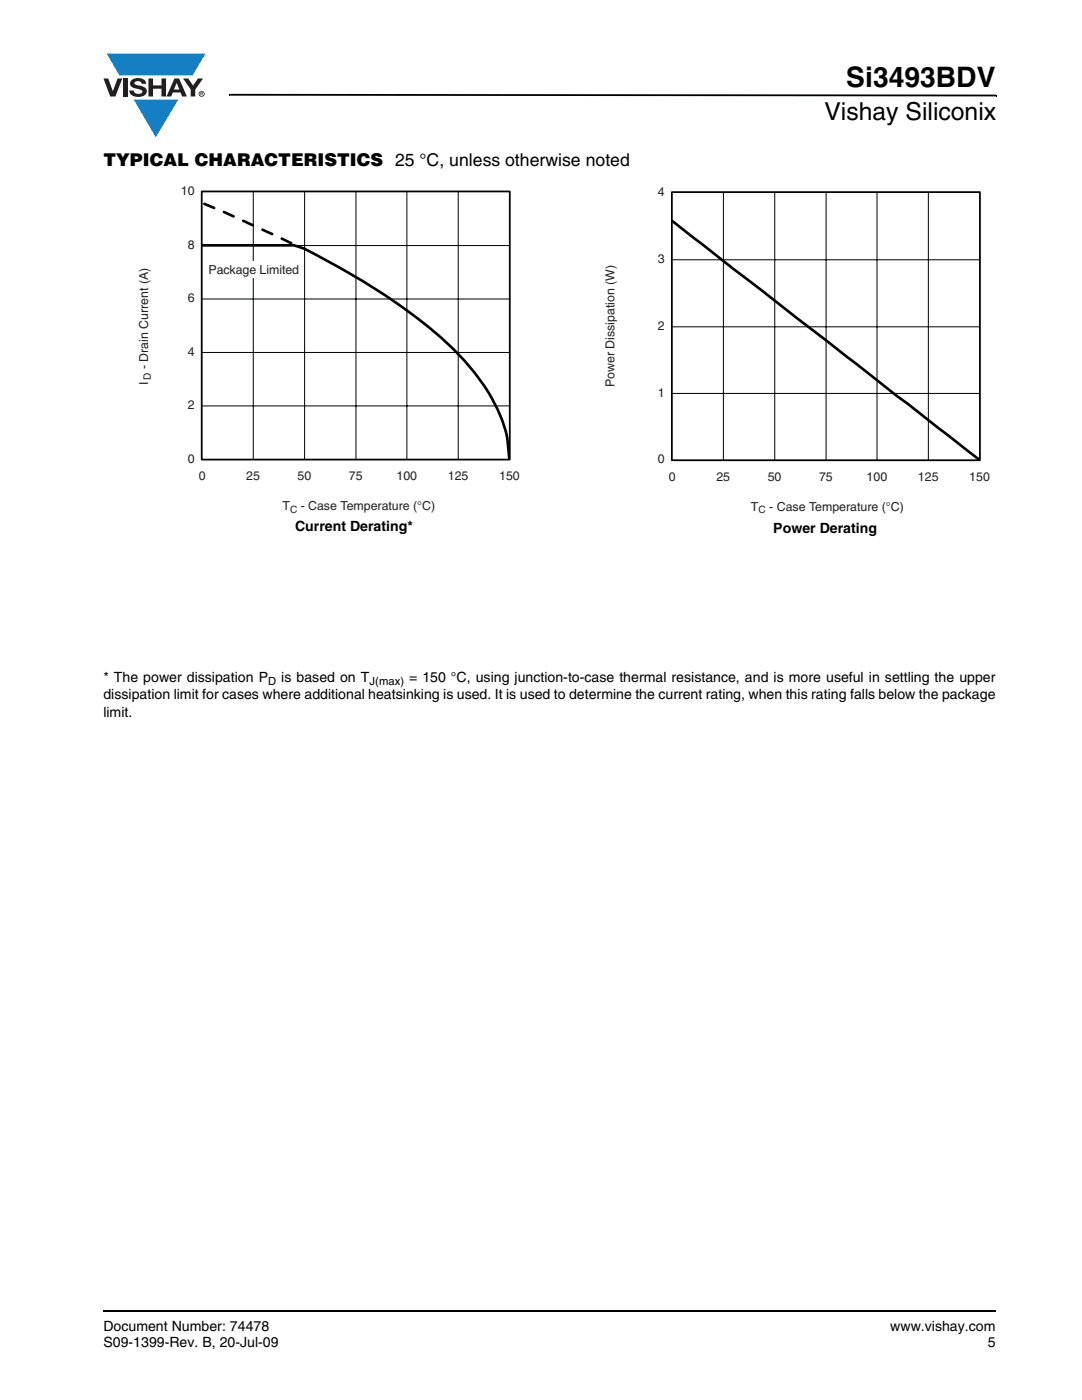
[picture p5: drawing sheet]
<svg xmlns="http://www.w3.org/2000/svg" width="216mm" height="279mm" viewBox="0 0 216 279" stroke-linecap="round" stroke-linejoin="round" font-family="sans-serif">
<defs><g id="words">
<text font-size="5.6" x="168.9" y="17.4">Si3493BDV</text>
<text font-size="4.9" x="164.5" y="24">Vishay Siliconix</text>
<text font-size="3.5" x="20.6" y="33">TYPICAL CHARACTERISTICS 25 °C, unless otherwise noted</text>
<g font-size="2.8">
<text x="58.9" y="105.9">Current Derating*</text>
<text x="154.3" y="106.5">Power Derating</text>
<text x="20.6" y="136.1">* The power dissipation P</text>
<text x="56.1" y="136.1">is based on T</text>
<text x="81.6" y="136.1">= 150 °C, using junction-to-case thermal resistance, and is more useful in settling the upper</text>
<text x="20.6" y="139.6">dissipation limit for cases where additional heatsinking is used. It is used to determine the current rating, when this rating falls below the package</text>
<text x="20.6" y="143.1">limit.</text>
<text x="20.6" y="265.6">Document Number: 74478</text>
<text x="20.6" y="268.8">S09-1399-Rev. B, 20-Jul-09</text>
<text x="177.7" y="265.6">www.vishay.com</text>
<text x="197.1" y="268.8">5</text>
</g>
<g font-size="2.5" fill="#231f20">
<text x="36.1" y="39">10</text>
<text x="131.3" y="39.2">4</text>
<text x="37.5" y="49.6">8</text>
<text x="131.3" y="52.5">3</text>
<text x="41.6" y="54.6">Package Limited</text>
<text x="37.5" y="60.3">6</text>
<text x="131.3" y="65.9">2</text>
<text x="37.5" y="71">4</text>
<text x="29.6" y="76.7" transform="rotate(-90 29.6 76.7)">I</text>
<text x="29.6" y="73.7" transform="rotate(-90 29.6 73.7)">- Drain Current (A)</text>
<text x="122.6" y="77.2" transform="rotate(-90 122.6 77.2)">Power Dissipation (W)</text>
<text x="37.5" y="81.6">2</text>
<text x="131.3" y="79.2">1</text>
<text x="37.5" y="92.3">0</text>
<text x="39.7" y="95.8">0</text>
<text x="49.1" y="95.8">25</text>
<text x="59.4" y="95.8">50</text>
<text x="69.6" y="95.8">75</text>
<text x="79.1" y="95.8">100</text>
<text x="89.4" y="95.8">125</text>
<text x="99.6" y="95.8">150</text>
<text x="131.3" y="92.4">0</text>
<text x="133.5" y="95.9">0</text>
<text x="143" y="95.9">25</text>
<text x="153.2" y="95.9">50</text>
<text x="163.4" y="95.9">75</text>
<text x="172.9" y="95.9">100</text>
<text x="183.2" y="95.9">125</text>
<text x="193.4" y="95.9">150</text>
<text x="56.4" y="101.8">T</text>
<text x="60" y="101.8">- Case Temperature (°C)</text>
<text x="149.9" y="101.9">T</text>
<text x="153.5" y="101.9">- Case Temperature (°C)</text>
</g>
<g font-size="2.2">
<text x="53.5" y="136.8">D</text>
<text x="73.7" y="136.8">J(max)</text>
</g>
<g font-size="2" fill="#231f20">
<text x="30.1" y="75.8" transform="rotate(-90 30.1 75.8)">D</text>
<text x="57.9" y="102.3">C</text>
<text x="151.4" y="102.4">C</text>
</g>
</g></defs>
<path d="M20.5 261.5h.1v.4h-.1z" fill="#000"/>
<path d="M20.6 261.7h178.2" fill="none" stroke="#000" stroke-width=".36"/>
<path d="M20.6 10.7h20.4v16.7h-20.4z" fill="#fff"/>
<g fill="#147fc3">
<path d="M21.3 10.7h19.7l-2.6 4.4h-3.8h-10.8z"/>
<path d="M26.7 19.9h8.9l-4.5 7.5z"/>
</g>
<g fill="#231f20">
<path d="M20.6 15.7h1l.9 2.5 1-2.5h.9l-1.4 3.6h-1z"/>
<path d="M24.6 15.7h.9v3.6h-.9z"/>
<path d="M26.3 16a2.1 2.1 0 0 1 2.8 .3l.1 .4h-.9a.79 .79 0 0 0-.7-.5 .79 .79 0 0 0-.8 .4l.3 .3 1 .2a1.08 1.08 0 0 1 1.2 1.1 1.08 1.08 0 0 1-1.1 1.1 1.73 1.73 0 0 1-2.4-1.2h.9a.96 .96 0 0 0 .8 .6 .96 .96 0 0 0 .9-.4 1.31 1.31 0 0 0-1.2-.6 1.03 1.03 0 0 1-1.1-.6 1.03 1.03 0 0 1 .2-1.1z"/>
<path d="M29.6 15.7h.9v1.3h1.7v-1.3h.9v3.6h-.9v-1.6h-1.7v1.6h-.9z"/>
<path d="M36.5 15.7h1.1l.9 1.4 1-1.4h1l-1.5 2.2v1.4h-.9v-1.4z"/>
<path d="M35.3 16.5l.5 1.4h-1.1zM34.8 15.7l-1.6 3.6h1l.3-.8h1.5l.3 .8h1l-1.6-3.6z"/>
<path d="M39.8 18.7a.46 .46 0 0 1 .9 0 .46 .46 0 0 1-.9 0zM39.6 18.7a.6 .6 0 0 0 1.2 0 .6 .6 0 0 0-1.2 0z"/>
<path d="M40.1 18.5h.2v.2h-.2zM40 18.4v.7h.1v-.3l.4 .3-.2-.3 .2-.2-.1-.2z"/>
</g>
<path d="M45.7 18.7h.2v.4h-.2zM45.9 18.7l152.9 .2v.3l-152.9-.1zM198.8 18.9h.1v.3h-.1z" fill="#000"/>
<path d="M27.5 36.9h76.2v65.9h-76.2z" fill="#fff"/>
<path d="M50.5 38.3v53.4M60.8 38.3v53.4M71 38.3v53.4M81.2 38.3v53.4M91.4 38.3v53.4M40.3 59.7h61.4M40.3 49h61.4M40.3 70.3h61.4M40.3 81h61.4" fill="none" stroke="#000" stroke-width=".2"/>
<path d="M40.3 49h18.4a33.1 33.1 0 0 1 6.1 2.8 117.4 117.4 0 0 1 25.6 17.8 37.7 37.7 0 0 1 10.3 15.9l.5 1.9 .4 4.2" fill="none" stroke="#000" stroke-width=".53"/>
<path d="M40.3 38.2h61.4v53.5h-61.4z" fill="none" stroke="#000" stroke-width=".35"/>
<path d="M41 52.1h19.2v3.4h-19.2z" fill="#fff"/>
<path d="M40.8 40.7a284 284 0 0 1 18.3 8.4" fill="none" stroke="#000" stroke-width=".53" stroke-dasharray="2.1 2.1"/>
<path d="M120.5 37.1h77v65.8h-77z" fill="#fff"/>
<path d="M144.3 38.4v53.5M154.6 38.4v53.5M164.8 38.4v53.5M175 38.4v53.5M185.2 38.4v53.5M134.1 51.8h61.4M134.1 78.5h61.4M134.1 65.2h61.4" fill="none" stroke="#000" stroke-width=".2"/>
<path d="M134.1 44.1l61.3 47.7" fill="none" stroke="#000" stroke-width=".53"/>
<path d="M134.1 38.3h61.4v53.6h-61.4z" fill="none" stroke="#000" stroke-width=".35"/>
<use href="#words"/>
</svg>
